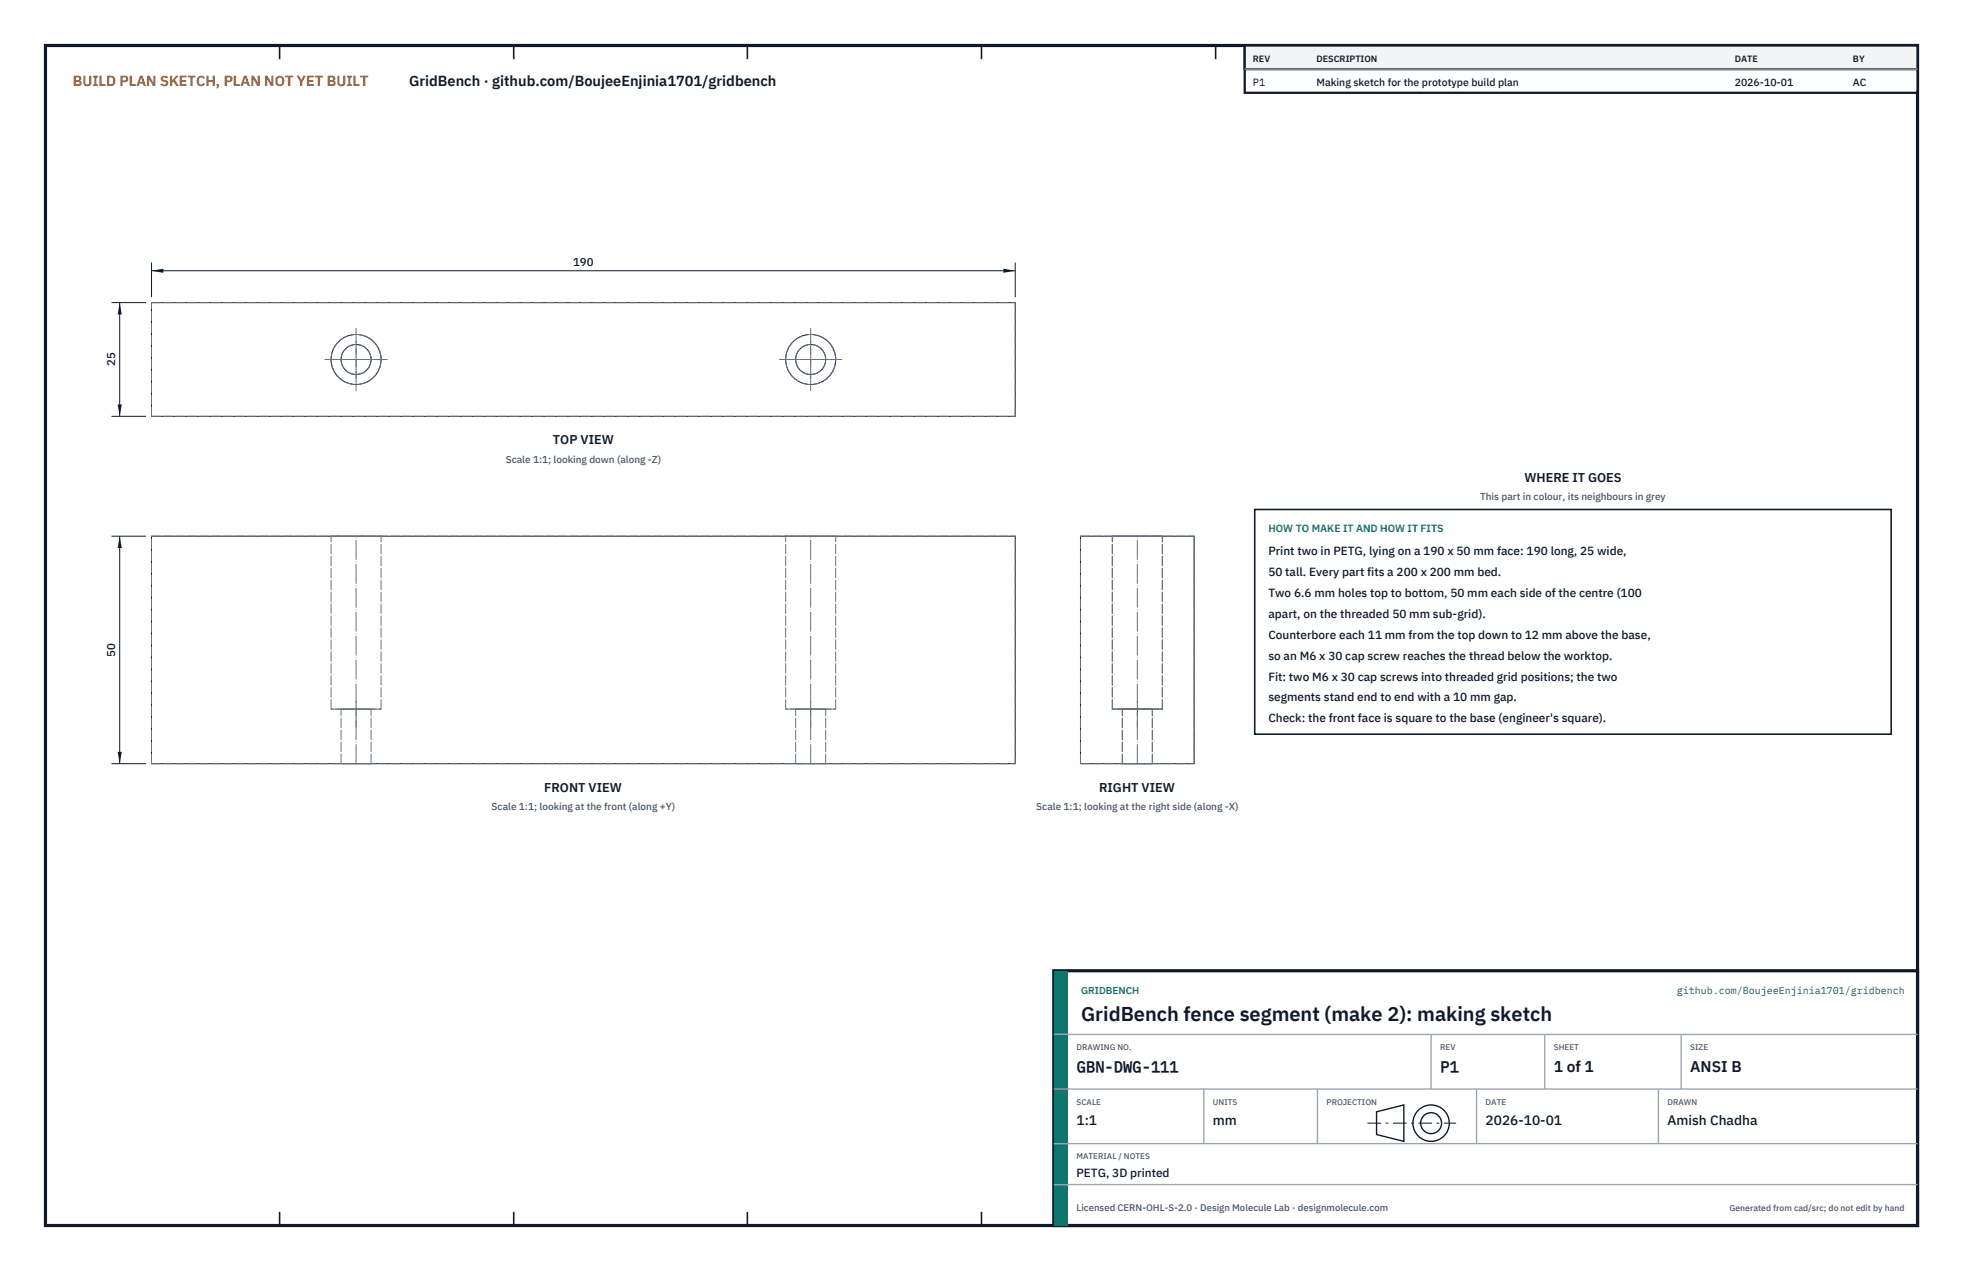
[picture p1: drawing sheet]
<svg xmlns="http://www.w3.org/2000/svg" width="432mm" height="279mm" viewBox="0 0 432 279" stroke-linecap="round" stroke-linejoin="round" font-family="sans-serif">
<defs><g id="words">
<text font-size="4.4" fill="#111827" x="237.8" y="224.4">GridBench fence segment (make 2): making sketch</text>
<g font-size="3.4" fill="#111827">
<text x="236.8" y="235.6">GBN-DWG-111</text>
<text x="316.8" y="235.6">P1</text>
<text x="341.8" y="235.6">1 of 1</text>
<text x="371.8" y="235.6">ANSI B</text>
</g>
<text font-size="3.2" fill="#b45309" x="16" y="19">BUILD PLAN SKETCH, PLAN NOT YET BUILT</text>
<text font-size="3.2" fill="#111827" x="90" y="19">GridBench · github.com/BoujeeEnjinia1701/gridbench</text>
<g font-size="3" fill="#111827">
<text x="236.8" y="247.2">1:1</text>
<text x="266.8" y="247.2">mm</text>
<text x="326.8" y="247.2">2026-10-01</text>
<text x="366.8" y="247.2">Amish Chadha</text>
</g>
<g font-size="2.8" fill="#111827">
<text x="121.6" y="97.7">TOP VIEW</text>
<text x="335.3" y="106">WHERE IT GOES</text>
<text x="119.7" y="174.1">FRONT VIEW</text>
<text x="241.8" y="174.1">RIGHT VIEW</text>
</g>
<g font-size="2.6" fill="#111827">
<text x="279" y="122">Print two in PETG, lying on a 190 x 50 mm face: 190 long, 25 wide,</text>
<text x="279" y="126.6">50 tall. Every part fits a 200 x 200 mm bed.</text>
<text x="279" y="131.2">Two 6.6 mm holes top to bottom, 50 mm each side of the centre (100</text>
<text x="279" y="135.8">apart, on the threaded 50 mm sub-grid).</text>
<text x="279" y="140.4">Counterbore each 11 mm from the top down to 12 mm above the base,</text>
<text x="279" y="145">so an M6 x 30 cap screw reaches the thread below the worktop.</text>
<text x="279" y="149.6">Fit: two M6 x 30 cap screws into threaded grid positions; the two</text>
<text x="279" y="154.2">segments stand end to end with a 10 mm gap.</text>
<text x="279" y="158.8">Check: the front face is square to the base (engineer's square).</text>
<text x="236.8" y="258.8">PETG, 3D printed</text>
</g>
<g font-size="2.5" fill="#111827">
<text x="126.1" y="58.5">190</text>
<text x="25.3" y="80.5" transform="rotate(-90 25.3 80.5)">25</text>
<text x="25.3" y="144.4" transform="rotate(-90 25.3 144.4)">50</text>
</g>
<g font-size="2.3" fill="#111827">
<text x="275.6" y="18.8">P1</text>
<text x="289.6" y="18.8">Making sketch for the prototype build plan</text>
<text x="381.6" y="18.8">2026-10-01</text>
<text x="407.6" y="18.8">AC</text>
</g>
<text font-size="2.3" fill="#0f766e" x="279" y="117">HOW TO MAKE IT AND HOW IT FITS</text>
<g font-size="2.2" fill="#4b5563">
<text x="111.2" y="101.7">Scale 1:1; looking down (along -Z)</text>
<text x="325.6" y="110">This part in colour, its neighbours in grey</text>
<text x="108.1" y="178">Scale 1:1; looking at the front (along +Y)</text>
<text x="228" y="178">Scale 1:1; looking at the right side (along -X)</text>
</g>
<g font-size="2.2" fill="#0f766e">
<text x="237.8" y="218.4">GRIDBENCH</text>
<text x="368.8" y="218.4">github.com/BoujeeEnjinia1701/gridbench</text>
</g>
<text font-size="2.1" fill="#4b5563" x="236.8" y="266.2">Licensed CERN-OHL-S-2.0 · Design Molecule Lab · designmolecule.com</text>
<g font-size="2" fill="#111827">
<text x="275.6" y="13.6">REV</text>
<text x="289.6" y="13.6">DESCRIPTION</text>
<text x="381.6" y="13.6">DATE</text>
<text x="407.6" y="13.6">BY</text>
</g>
<text font-size="1.9" fill="#4b5563" x="380.4" y="266.2">Generated from cad/src; do not edit by hand</text>
<g font-size="1.8" fill="#4b5563">
<text x="236.8" y="230.8">DRAWING NO.</text>
<text x="316.8" y="230.8">REV</text>
<text x="341.8" y="230.8">SHEET</text>
<text x="371.8" y="230.8">SIZE</text>
<text x="236.8" y="242.8">SCALE</text>
<text x="266.8" y="242.8">UNITS</text>
<text x="291.8" y="242.8">PROJECTION</text>
<text x="326.8" y="242.8">DATE</text>
<text x="366.8" y="242.8">DRAWN</text>
<text x="236.8" y="254.8">MATERIAL / NOTES</text>
</g>
</g></defs>
<path d="M10 10h411.8v259.4h-411.8z" fill="none" stroke="#111827" stroke-width=".7" stroke-linecap="butt"/>
<g fill="none" stroke="#111827" stroke-width=".35">
<path d="M61.5 10v3M113 10v3M164.4 10v3M215.9 10v3M267.4 10v3M318.9 10v3M370.3 10v3M61.5 266.4v3M113 266.4v3M164.4 266.4v3M215.9 266.4v3M267.4 266.4v3"/>
<path d="M318.9 266.4v3M370.3 266.4v3"/>
</g>
<g fill="none" stroke="#111727" stroke-width=".22">
<path d="M33.3 66.5h190v25h-190zM33.3 117.9h190v50h-190zM237.7 117.9h25v50h-25z"/>
<circle cx="78.3" cy="79" r="5.5"/>
<circle cx="78.3" cy="79" r="3.3"/>
<circle cx="178.3" cy="79" r="5.5"/>
<circle cx="178.3" cy="79" r="3.3"/>
</g>
<g fill="none" stroke="#6a7180" stroke-width=".22" stroke-dasharray="2.1 .5">
<path d="M33.3 66.5h190M33.3 91.5v-25M33.3 91.5h190M223.3 91.5v-25M33.3 117.9h190M72.8 117.9h11M83.8 117.9h-11M172.8 117.9h11M183.8 117.9h-11M237.7 117.9h25M244.7 117.9h5.5M250.2 117.9h5.5"/>
<path d="M255.7 117.9h-11M72.8 155.9h11M72.8 155.9v-38M75 155.9h6.6M81.6 155.9h-6.6M83.8 155.9v-38M83.8 155.9h-11M172.8 155.9h11M172.8 155.9v-38M175 155.9h6.6M181.6 155.9h-6.6M183.8 155.9v-38"/>
<path d="M183.8 155.9h-11M244.7 155.9h5.5M244.7 155.9v-38M246.9 155.9h3.3M250.2 155.9h5.5M250.2 155.9h3.3M253.5 155.9h-6.6M255.7 155.9h-11M255.7 155.9v-38M33.3 167.9v-50M33.3 167.9h190M75 167.9h6.6"/>
<path d="M75 167.9v-12M81.6 167.9h-6.6M81.6 167.9v-12M175 167.9h6.6M175 167.9v-12M181.6 167.9h-6.6M181.6 167.9v-12M223.3 167.9v-50M237.7 167.9v-50M237.7 167.9h25M246.9 167.9h3.3M246.9 167.9v-12"/>
<path d="M250.2 167.9h3.3M253.5 167.9h-6.6M253.5 167.9v-12M262.7 167.9v-50"/>
<circle cx="78.3" cy="79" r="5.5"/>
<circle cx="78.3" cy="79" r="3.3"/>
<circle cx="178.3" cy="79" r="5.5"/>
<circle cx="178.3" cy="79" r="3.3"/>
</g>
<g fill="none" stroke="#6a7180" stroke-width=".22" stroke-dasharray="4.2 .5 0 .5">
<path d="M71.4 79h13.8M74.2 79h8.2M171.4 79h13.8M174.2 79h8.2M78.3 85.9v-13.8M78.3 83.1v-8.2M178.3 85.9v-13.8M178.3 83.1v-8.2M78.3 159.8v-41.9M178.3 159.8v-41.9M250.2 159.8v-41.9M78.3 167.9v-13.7"/>
<path d="M178.3 167.9v-13.7M250.2 167.9v-13.7"/>
</g>
<path d="M33.3 57.7v7.6M33.3 59.5h190M223.3 57.7v7.6" fill="none" stroke="#111827" stroke-width=".22"/>
<path d="M33.3 59.5l2.6-.4v.9zM220.7 59.1v.9l2.6-.5z" fill="#111827"/>
<path d="M24.5 66.5h7.6M26.3 66.5v25M24.5 91.5h7.6" fill="none" stroke="#111827" stroke-width=".22"/>
<path d="M26.3 66.5l-.4 2.6h.9zM25.9 88.9h.9l-.5 2.6z" fill="#111827"/>
<path d="M24.5 117.9h7.6M26.3 117.9v50M24.5 167.9h7.6" fill="none" stroke="#111827" stroke-width=".22"/>
<path d="M26.3 117.9l-.4 2.6h.9zM25.9 165.3h.9l-.5 2.6z" fill="#111827"/>
<path d="M276 112h140v49.4h-140z" fill="#fff" stroke="#111827" stroke-width=".35"/>
<path d="M273.8 10h148v10.4h-148z" fill="#fff" stroke="#111827" stroke-width=".5"/>
<path d="M273.8 10h148v5.2h-148z" fill="#f3f4f6" stroke="#111827" stroke-width=".5"/>
<path d="M273.8 15.2h148" fill="none" stroke="#9ca3af" stroke-width=".3"/>
<path d="M231.8 213.4h190v56h-190z" fill="#fff" stroke="#111827" stroke-width=".7" stroke-linecap="butt"/>
<path d="M231.8 213.4h3v56h-3z" fill="#0f766e"/>
<path d="M231.8 227.4h190M231.8 239.4h190M264.8 239.4v12M289.8 239.4v12M314.8 227.4v12M324.8 239.4v12M339.8 227.4v12M364.8 239.4v12M369.8 227.4v12M231.8 251.4h190M231.8 260.4h190" fill="none" stroke="#9ca3af" stroke-width=".3"/>
<g fill="none" stroke="#111827" stroke-width=".3">
<path d="M302.8 244.4l6-1.5v8l-6-1.5z"/>
<circle cx="314.8" cy="246.9" r="4"/>
<circle cx="314.8" cy="246.9" r="2.3"/>
</g>
<path d="M300.8 246.9h19.5" fill="none" stroke="#111827" stroke-width=".22" stroke-dasharray="3 1 .6 1" stroke-linecap="butt"/>
<use href="#words"/>
</svg>
